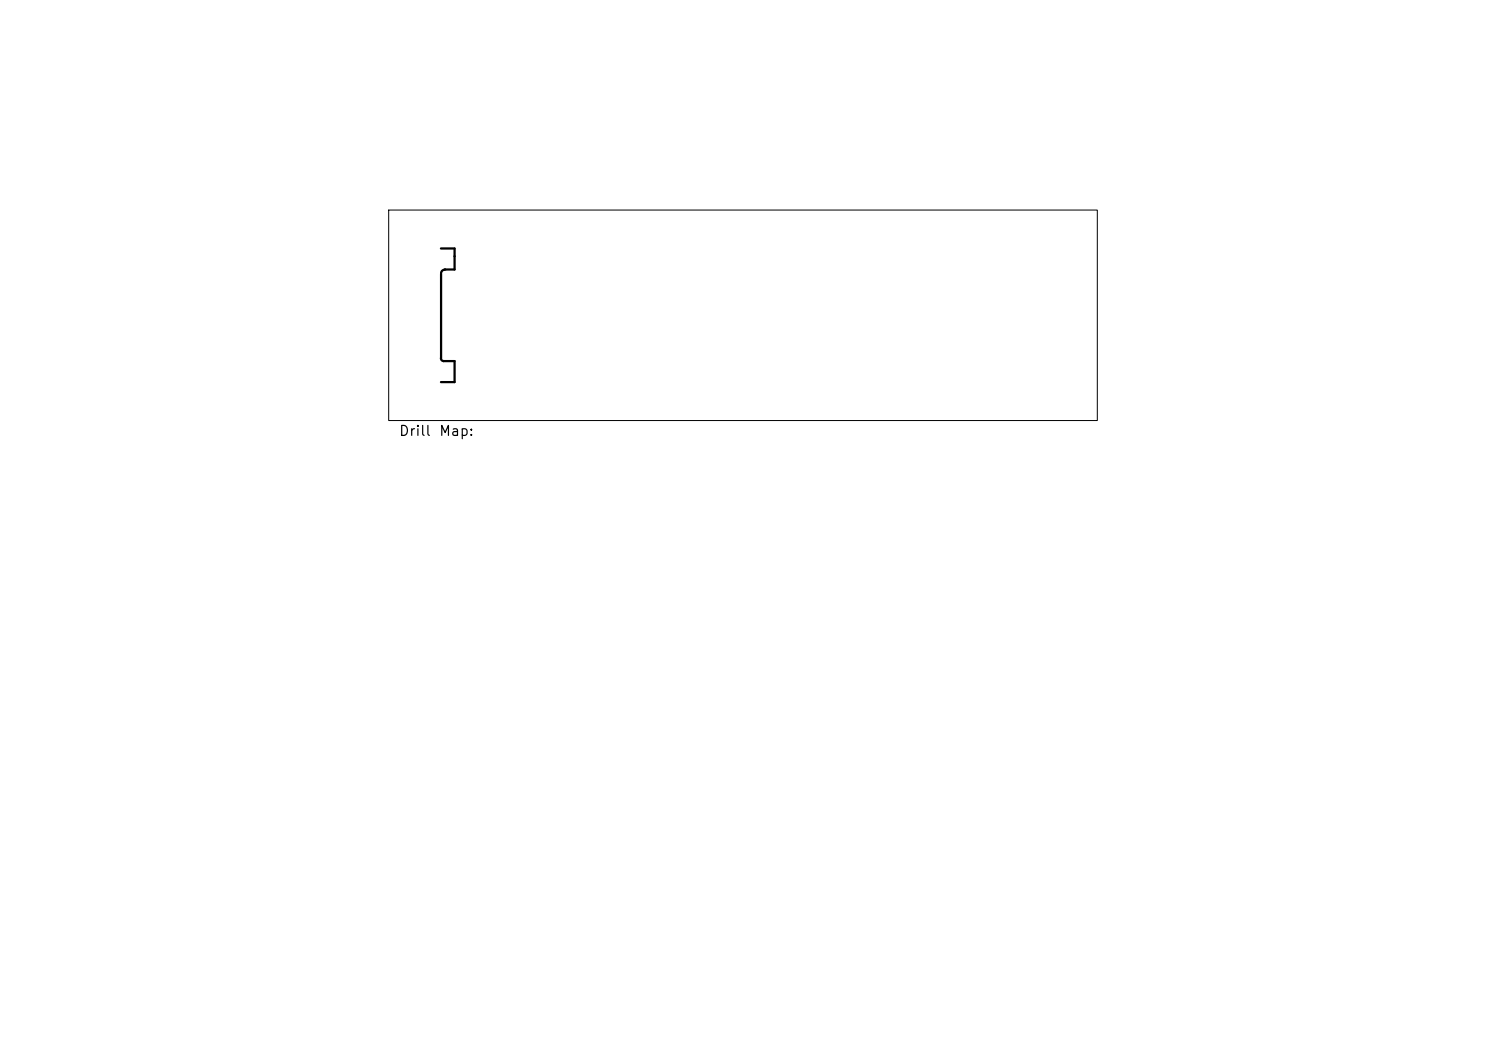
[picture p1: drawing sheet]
<svg xmlns="http://www.w3.org/2000/svg" width="297mm" height="210mm" viewBox="0 0 297 210" stroke-linecap="round" stroke-linejoin="round" font-family="sans-serif">
<defs><g id="words">
<g font-size="2">
<text x="79.6" y="87.6">Drill</text>
<text x="87.6" y="87.6">Map:</text>
</g>
</g></defs>
<path d="M77.7 42h141.6v42h-141.6z" fill="none" stroke="#000" stroke-width=".2"/>
<path d="M88.1 49.7h2.8v4.2h-2a.75 .75 0 0 0-.7 .7M88.2 54.8l-.1 16.8 .2 .3 .3 .2 2.3 .1v4.2h-2.8M90.9 51.2h-.1" fill="none" stroke="#000" stroke-width=".45"/>
<use href="#words"/>
</svg>
